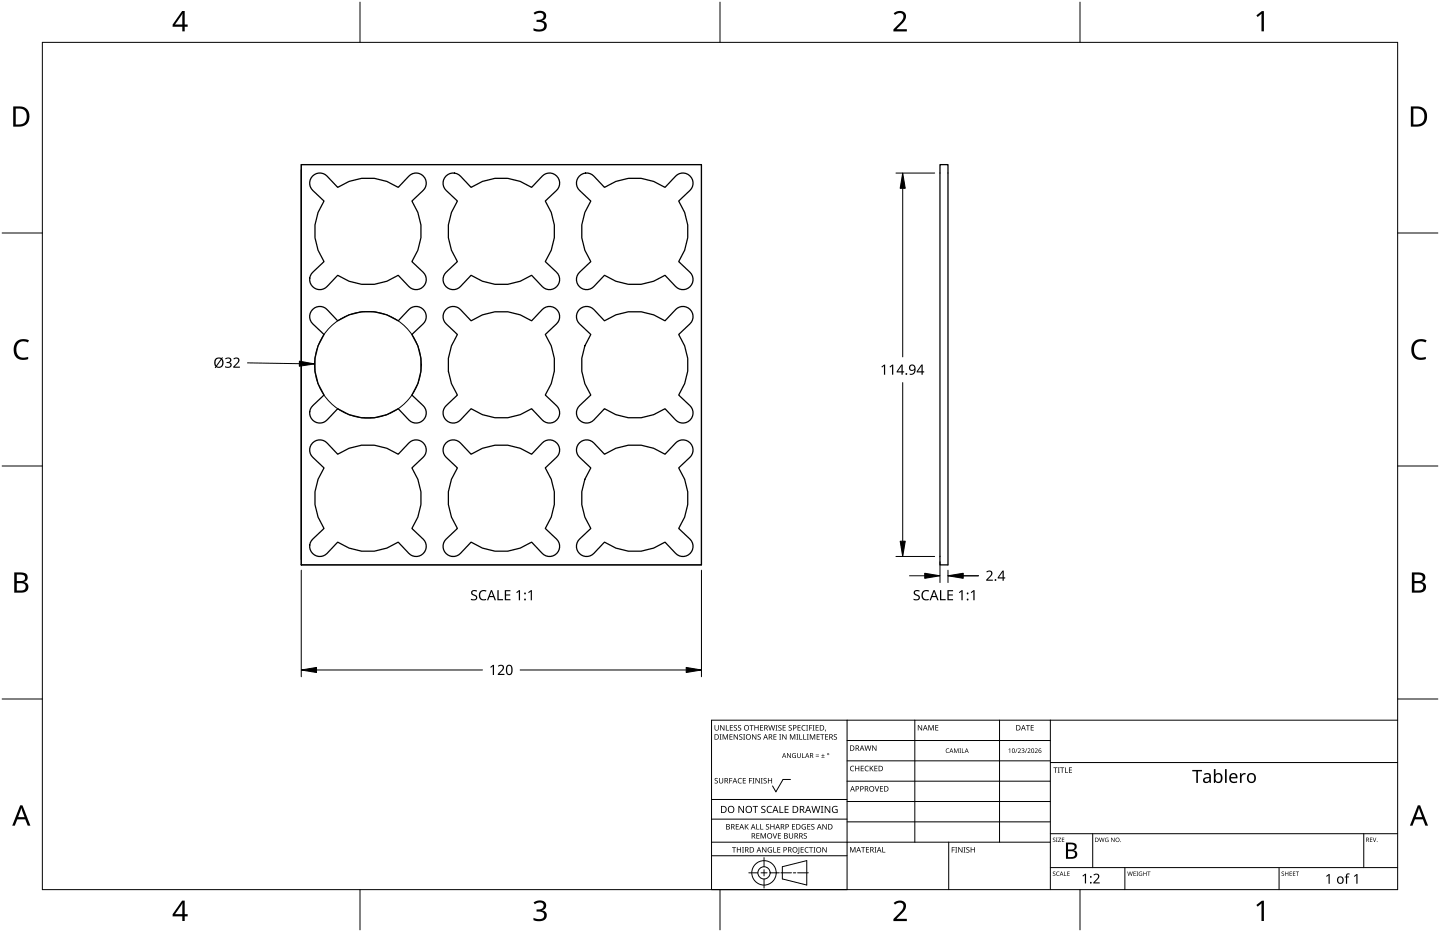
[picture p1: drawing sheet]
<svg xmlns="http://www.w3.org/2000/svg" width="432mm" height="279mm" viewBox="0 0 432 279" stroke-linecap="round" stroke-linejoin="round" font-family="sans-serif">
<path d="M90.3 49.3h120v120h-120zM93.8 52.7a3 3 0 0 1 4.3 .1l3.2 3.4a16 16 0 0 1 18.1 0l3.2-3.4a3 3 0 0 1 4.3 0 3 3 0 0 1 0 4.3l-3.4 3.2a16 16 0 0 1 0 18.1l3.4 3.2a3 3 0 0 1 0 4.3 3 3 0 0 1-4.3 0l-3.2-3.4a16 16 0 0 1-18.1 0l-3.2 3.4a3 3 0 0 1-4.3 0 3 3 0 0 1 0-4.3l3.4-3.2a16 16 0 0 1 0-18.1l-3.4-3.2a3 3 0 0 1 0-4.4zM133.8 52.7a3 3 0 0 1 4.3 .1l3.2 3.4a16 16 0 0 1 18.1 0l3.2-3.4a3 3 0 0 1 4.3 0 3 3 0 0 1 0 4.3l-3.4 3.2a16 16 0 0 1 0 18.1l3.4 3.2a3 3 0 0 1 0 4.3 3 3 0 0 1-4.3 0l-3.2-3.4a16 16 0 0 1-18.1 0l-3.2 3.4a3 3 0 0 1-4.3 0 3 3 0 0 1 0-4.3l3.4-3.2a16 16 0 0 1 0-18.1l-3.4-3.2a3 3 0 0 1 0-4.4zM173.7 52.8a3 3 0 0 1 4.4 0l3.2 3.4a16 16 0 0 1 18.1 0l3.2-3.4a3 3 0 0 1 4.3 0 3 3 0 0 1 0 4.3l-3.4 3.2a16 16 0 0 1 0 18.1l3.4 3.2a3 3 0 0 1 0 4.3 3 3 0 0 1-4.3 0l-3.2-3.4a16 16 0 0 1-18.1 0l-3.2 3.4a3 3 0 0 1-4.3 0 3 3 0 0 1 0-4.3l3.4-3.2a16 16 0 0 1 0-18.1l-3.4-3.2a3 3 0 0 1-.1-4.3zM281.9 49.3h2.4v120h-2.4zM93.8 92.7a3 3 0 0 1 4.3 .1l3.2 3.4a16 16 0 0 1 18.1 0l3.2-3.4a3 3 0 0 1 4.3 0 3 3 0 0 1 0 4.3l-3.4 3.2a16 16 0 0 1 0 18.1l3.4 3.2a3 3 0 0 1 0 4.3 3 3 0 0 1-4.3 0l-3.2-3.4a16 16 0 0 1-18.1 0l-3.2 3.4a3 3 0 0 1-4.3 0 3 3 0 0 1 0-4.3l3.4-3.2a16 16 0 0 1 0-18.1l-3.4-3.2a3 3 0 0 1 0-4.4zM133.7 92.8a3 3 0 0 1 4.4 0l3.2 3.4a16 16 0 0 1 18.1 0l3.2-3.4a3 3 0 0 1 4.3 0 3 3 0 0 1 0 4.3l-3.4 3.2a16 16 0 0 1 0 18.1l3.4 3.2a3 3 0 0 1 0 4.3 3 3 0 0 1-4.3 0l-3.2-3.4a16 16 0 0 1-18.1 0l-3.2 3.4a3 3 0 0 1-4.3 0 3 3 0 0 1 0-4.3l3.4-3.2a16 16 0 0 1 0-18.1l-3.4-3.2a3 3 0 0 1-.1-4.3zM173.7 92.8a3 3 0 0 1 4.4 0l3.2 3.4a16 16 0 0 1 18.1 0l3.2-3.4a3 3 0 0 1 4.3 0 3 3 0 0 1 0 4.3l-3.4 3.2a16 16 0 0 1 0 18.1l3.4 3.2a3 3 0 0 1 0 4.3 3 3 0 0 1-4.3 0l-3.2-3.4a16 16 0 0 1-18.1 0l-3.2 3.4a3 3 0 0 1-4.3 0 3 3 0 0 1 0-4.3l3.4-3.2a16 16 0 0 1 0-18.1l-3.4-3.2a3 3 0 0 1-.1-4.3zM93.8 132.7a3 3 0 0 1 4.3 .1l3.2 3.4a16 16 0 0 1 18.1 0l3.2-3.4a3 3 0 0 1 4.3 0 3 3 0 0 1 0 4.3l-3.4 3.2a16 16 0 0 1 0 18.1l3.4 3.2a3 3 0 0 1 0 4.3 3 3 0 0 1-4.3 0l-3.2-3.4a16 16 0 0 1-18.1 0l-3.2 3.4a3 3 0 0 1-4.3 0 3 3 0 0 1 0-4.3l3.4-3.2a16 16 0 0 1 0-18.1l-3.4-3.2a3 3 0 0 1 0-4.4zM133.7 132.8a3 3 0 0 1 4.4 0l3.2 3.4a16 16 0 0 1 18.1 0l3.2-3.4a3 3 0 0 1 4.3 0 3 3 0 0 1 0 4.3l-3.4 3.2a16 16 0 0 1 0 18.1l3.4 3.2a3 3 0 0 1 0 4.3 3 3 0 0 1-4.3 0l-3.2-3.4a16 16 0 0 1-18.1 0l-3.2 3.4a3 3 0 0 1-4.3 0 3 3 0 0 1 0-4.3l3.4-3.2a16 16 0 0 1 0-18.1l-3.4-3.2a3 3 0 0 1-.1-4.3zM173.7 132.8a3 3 0 0 1 4.4 0l3.2 3.4a16 16 0 0 1 18.1 0l3.2-3.4a3 3 0 0 1 4.3 0 3 3 0 0 1 0 4.3l-3.4 3.2a16 16 0 0 1 0 18.1l3.4 3.2a3 3 0 0 1 0 4.3 3 3 0 0 1-4.3 0l-3.2-3.4a16 16 0 0 1-18.1 0l-3.2 3.4a3 3 0 0 1-4.3 0 3 3 0 0 1 0-4.3l3.4-3.2a16 16 0 0 1 0-18.1l-3.4-3.2a3 3 0 0 1-.1-4.3z" fill="none" stroke="#000" stroke-width=".38"/>
<path d="M12.7 12.7h406.4v254h-406.4z" fill="none" stroke="#000" stroke-width=".3"/>
<path d="M107.9 .6v12.1M215.9 .6v12.1M323.8 .6v12.1M.6 69.9h12.1M419.1 69.9h12.1M.6 139.7h12.1M419.1 139.7h12.1M.6 209.6h12.1M419.1 209.6h12.1M107.9 266.7v12.1M215.9 266.7v12.1M323.8 266.7v12.1" fill="none" stroke="#000" stroke-width=".3"/>
<g fill="#000">
<path d="M160 3.9a2.36 2.36 0 0 1 3.7 .5 1.49 1.49 0 0 1-1.2 1.8 1.62 1.62 0 0 1 1.5 1.8 1.62 1.62 0 0 1-1.8 1.4l-2.2-.3v-.7a2.16 2.16 0 0 0 3.2-.5 1.23 1.23 0 0 0-1.7-1.3h-.6v-.7a1.55 1.55 0 0 0 2.1-1.1 1.51 1.51 0 0 0-2.6-.4zM268 4a2.07 2.07 0 0 1 2.1-.8 2.07 2.07 0 0 1 1.6 1.7 4 4 0 0 1-1.6 2.6l-1.2 1.2h3v.7h-4v-.6l1.6-1.6a2.6 2.6 0 0 0 1.2-2.9 1.64 1.64 0 0 0-2.3 .2zM376.7 4.6l1.7-1.3h.6v6.1h-.7v-5.3l-1.2 1zM4.9 102.5a3.4 3.4 0 0 1 3.8-.5l-.3 .7a2.3 2.3 0 0 0-2.7 .1 2.3 2.3 0 0 0-.8 2.5 2.15 2.15 0 0 0 3.2 1.8l.4-.1v.7a3 3 0 0 1-3.5-.4 3 3 0 0 1-.8-3.4zM424 102.5a3.4 3.4 0 0 1 3.8-.5l-.3 .7-1.6-.4a2.55 2.55 0 0 0-1.9 2.4 2.55 2.55 0 0 0 1.6 2.5l2-.2v.7a3 3 0 0 1-3.5-.4 3 3 0 0 1-.8-3.4zM160 270.6a2.36 2.36 0 0 1 3.7 .5 1.49 1.49 0 0 1-1.2 1.8 1.62 1.62 0 0 1 1.5 1.8 1.62 1.62 0 0 1-1.8 1.4l-2.2-.3v-.7a2.16 2.16 0 0 0 3.2-.5 1.23 1.23 0 0 0-1.7-1.3h-.6v-.7a1.55 1.55 0 0 0 2.1-1.1 1.51 1.51 0 0 0-2.6-.4zM268 270.7a2.07 2.07 0 0 1 2.1-.8 2.07 2.07 0 0 1 1.6 1.7 4 4 0 0 1-1.6 2.6l-1.2 1.2h3v.7h-4v-.6l1.6-1.6a2.6 2.6 0 0 0 1.2-2.9 1.64 1.64 0 0 0-2.3 .2zM376.7 271.3l1.7-1.3h.6v6.1h-.7v-5.3l-1.2 1z"/>
<path d="M54.6 3.3h.8v4.1h.9v.6h-.9v1.4h-.7v-1.4h-2.9v-.6zM54.7 4.1l-2.2 3.3h2.2z"/>
<path d="M4 31.9h1.8a3 3 0 0 1 3 3.1 3 3 0 0 1-3.1 3h-1.7zM4.7 32.6v4.7h.9a2.43 2.43 0 0 0 2.4-1.9 2.43 2.43 0 0 0-1.5-2.8z"/>
<path d="M423.1 31.9h1.8a3 3 0 0 1 3 3.1 3 3 0 0 1-3.1 3h-1.7zM423.8 32.6v4.7h.9a2.43 2.43 0 0 0 2.4-1.9 2.43 2.43 0 0 0-1.5-2.8z"/>
<path d="M4.3 171.6h1.7a1.71 1.71 0 0 1 2.3 1.8 1.39 1.39 0 0 1-1.1 1.1 1.64 1.64 0 0 1 1.3 2 1.64 1.64 0 0 1-2.1 1.2h-2.1zM5 174.8v2.2h1.3a1.15 1.15 0 0 0 1.4-1.1 1.15 1.15 0 0 0-1.5-1.1zM5 172.3v1.9h1.2a1.04 1.04 0 0 0 1.3-1.1 1.04 1.04 0 0 0-1.5-.8z"/>
<path d="M423.4 171.6h1.7a1.71 1.71 0 0 1 2.3 1.8 1.39 1.39 0 0 1-1.1 1.1 1.64 1.64 0 0 1 1.3 2 1.64 1.64 0 0 1-2.1 1.2h-2.1zM424.1 174.8v2.2h1.3a1.15 1.15 0 0 0 1.4-1.1 1.15 1.15 0 0 0-1.5-1.1zM424.1 172.3v1.9h1.2a1.04 1.04 0 0 0 1.3-1.1 1.04 1.04 0 0 0-1.5-.8z"/>
<path d="M6 241.4h.7l2.4 6.1h-.8l-.7-1.9h-2.4l-.7 1.9h-.8zM6.4 242.2l-1 2.8h2z"/>
<path d="M425.1 241.4h.7l2.4 6.1h-.8l-.7-1.9h-2.4l-.7 1.9h-.8zM425.5 242.2l-1 2.8h2z"/>
<path d="M54.6 270h.8v4.1h.9v.6h-.9v1.4h-.7v-1.4h-2.9v-.6zM54.7 270.8l-2.2 3.3h2.2z"/>
</g>
<g fill="none" stroke="#000" stroke-width=".3">
<path d="M254 215.9v50.8h-40.6v-50.8h205.7M274.3 215.9v36.6M299.7 215.9v36.6M315 215.9v50.8M213.4 239.7h40.6M237 233.7h-2.2l-2.1 3.7-1.1-1.8M254 222h61M254 228.1h61M254 234.2h61M315 228.6h104.1M213.4 256.5h40.6M213.4 252.5h101.6"/>
<path d="M213.4 245.6h40.6M229.1 257.1v2.7M234.6 259.8l7.3-1.8v7.3l-7.3-1.8zM254 240.3h61M254 246.4h61M284.5 252.5v14.2M315 249.9h104.1M327.7 249.9v10.2M408.9 249.9v10.2M224.5 261.7h2.8M228.2 261.7h1.8M229.1 260.7v1.9"/>
<path d="M229.1 263.5v2.7M230.9 261.7h2.8M234.1 261.7h3.2M237.9 261.7h.7M239.2 261.7h3.2M315 260.1h104.1M337.3 260.1v6.6M383.5 260.1v6.6"/>
<circle cx="229.1" cy="261.7" r="3.7"/>
<circle cx="229.1" cy="261.7" r="1.83"/>
</g>
<g fill="#000">
<path d="M214.3 217.4h.2v1a.42 .42 0 0 0 .4 .5 .42 .42 0 0 0 .4-.5v-1h.2v1a.62 .62 0 0 1-.6 .6 .62 .62 0 0 1-.6-.6zM215.9 217.4h.3l.8 1.3v-1.3h.2v1.6h-.2l-.9-1.3v1.3h-.2zM217.7 217.4h.2v1.4h.7v.2h-.9zM218.9 217.4h.9v.2h-.7v.5h.6v.1h-.6v.6h.7v.2h-.9zM220.1 217.5l.6-.1 .3 .1-.1 .1a.38 .38 0 0 0-.5-.1 .38 .38 0 0 0-.1 .5 .38 .38 0 0 0 .4 .2 .51 .51 0 0 1 .1 .8 .51 .51 0 0 1-.8-.2h.1a.41 .41 0 0 0 .6 .1 .41 .41 0 0 0 .1-.6 .41 .41 0 0 0-.5-.1zM221.4 217.5l.5-.1 .3 .1v.1a.38 .38 0 0 0-.5-.1 .38 .38 0 0 0-.2 .5 .38 .38 0 0 0 .5 .2 .51 .51 0 0 1 .1 .8 .51 .51 0 0 1-.8-.2h.1a.41 .41 0 0 0 .5 .1 .41 .41 0 0 0 .1-.6 .41 .41 0 0 0-.5-.1zM224.8 217.4h1.2v.2h-.5v1.4h-.2v-1.4h-.5zM226.2 217.4h.2v.7h.9v-.7h.2v1.6h-.2v-.7h-.9v.7h-.2zM227.9 217.4h.9v.2h-.7v.5h.7v.1h-.7v.6h.7v.2h-.9zM230.4 217.4h.2l.3 1.4 .4-1.4h.2l.4 1.4 .3-1.4h.2l-.4 1.6h-.2l-.4-1.4-.4 1.4h-.2zM232.6 217.4h.5l-.2 .2v1.2l.2 .2h-.5l.1-.2v-1.2zM233.4 217.5l.6-.1 .3 .1v.1a.38 .38 0 0 0-.5-.1 .38 .38 0 0 0-.2 .5 .38 .38 0 0 0 .5 .2 .51 .51 0 0 1 .1 .8 .51 .51 0 0 1-.9-.2h.2a.41 .41 0 0 0 .5 .1 .41 .41 0 0 0 .1-.6 .41 .41 0 0 0-.5-.1z"/>
<path d="M234.7 217.4h.9v.2h-.7v.5h.7v.1h-.7v.6h.7v.2h-.9zM236.5 217.5l.6-.1 .3 .1v.1a.38 .38 0 0 0-.5-.1 .38 .38 0 0 0-.2 .5 .38 .38 0 0 0 .5 .2 .51 .51 0 0 1 .1 .8 .51 .51 0 0 1-.9-.2h.2a.41 .41 0 0 0 .5 .1 .41 .41 0 0 0 .1-.6 .41 .41 0 0 0-.5-.1zM239.2 217.4h.9v.2h-.7v.5h.6v.1h-.6v.6h.7v.2h-.9zM240.5 217.6l.6-.2 .5 .1-.1 .1a.65 .65 0 0 0-1 .6 .65 .65 0 0 0 1 .6 .77 .77 0 0 1-1.1-.1 .77 .77 0 0 1 .1-1.1zM241.7 217.4h.6l-.2 .2v1.2l.2 .2h-.6l.2-.2v-1.2zM242.6 217.4h.9v.2h-.7v.5h.7v.2h-.7v.7h-.2zM243.7 217.4h.6l-.2 .2v1.2l.2 .2h-.6l.2-.2v-1.2zM244.6 217.4h.9v.2h-.7v.5h.6v.1h-.6v.6h.7v.2h-.9zM247.5 218.7l.2 .1-.3 .5zM275.2 217.4h.3l.8 1.3v-1.3h.2v1.6h-.2l-.9-1.4v1.4h-.2zM278.4 217.4h.3l.5 1.3 .5-1.3h.3v1.6h-.2v-1.4l-.7 1.4-.5-1.4v1.4h-.2zM280.5 217.4h.9v.1h-.7v.6h.6v.1h-.6v.6h.7v.2h-.9z"/>
<path d="M307.6 217.4h1.2v.1h-.5v1.5h-.2v-1.5h-.5zM309.1 217.4h.9v.1h-.7v.6h.6v.1h-.6v.6h.7v.2h-.9zM214.4 233.4l.5-.2 .3 .1v.2a.38 .38 0 0 0-.5-.2 .38 .38 0 0 0-.2 .5 .38 .38 0 0 0 .5 .2l.3 .3-.2 .5-.6 .1-.2-.1 .1-.2a.41 .41 0 0 0 .5 .1 .41 .41 0 0 0 .1-.5 .41 .41 0 0 0-.5-.2zM215.8 220.1h.6l-.2 .2v1.3l.2 .1h-.6l.2-.1v-1.3zM215.6 233.2h.2v1.1a.42 .42 0 0 0 .4 .4 .42 .42 0 0 0 .4-.4v-1.1h.2v1.1a.62 .62 0 0 1-.6 .6 .62 .62 0 0 1-.6-.6zM216.7 220.1h.3l.5 1.3 .5-1.3h.3v1.6h-.2v-1.4l-.7 1.4-.5-1.4v1.4h-.2zM218.7 233.2h.9v.2h-.7v.6h.6v.2h-.6v.7h-.2zM218.7 220.1h1v.2h-.7v.5h.6v.2h-.6v.6h.7v.1h-1zM220 220.1h.2l.9 1.4v-1.4h.2v1.6h-.2l-.9-1.3v1.3h-.2zM221.4 233.4l.6-.2 .5 .1-.1 .2a.66 .66 0 0 0-1 .6 .66 .66 0 0 0 1 .5 .77 .77 0 0 1-1.1-.1 .77 .77 0 0 1 .1-1.1zM221.7 220.3l.6-.2 .3 .1-.1 .2a.38 .38 0 0 0-.5-.2 .38 .38 0 0 0-.1 .5 .38 .38 0 0 0 .5 .2l.2 .3-.1 .4-.7 .1h-.2l.1-.2a.41 .41 0 0 0 .6 .1 .41 .41 0 0 0 .1-.5 .41 .41 0 0 0-.5-.2zM222.8 220.1h.6l-.2 .2v1.3l.2 .1h-.6l.2-.1v-1.3z"/>
<path d="M222.7 233.2h.9v.2h-.7v.5h.7v.2h-.7v.6h.7v.2h-.9zM224.6 233.2h.9v.2h-.7v.6h.7v.2h-.7v.7h-.2zM225.6 233.2h.6l-.2 .2v1.3l.2 .2h-.6l.2-.2v-1.3zM225.5 220.1h.3l.8 1.4v-1.4h.2v1.6h-.2l-.9-1.3v1.3h-.2zM226.5 233.2h.3l.8 1.4v-1.4h.2v1.7h-.2l-.9-1.4v1.4h-.2zM227.2 220.3l.6-.2 .3 .1v.2a.38 .38 0 0 0-.5-.2 .38 .38 0 0 0-.2 .5 .38 .38 0 0 0 .5 .2l.2 .3-.1 .4-.7 .1h-.2l.1-.2a.41 .41 0 0 0 .6 .1 .41 .41 0 0 0 .1-.5 .41 .41 0 0 0-.5-.2zM228.1 233.2h.6l-.2 .2v1.3l.2 .2h-.6l.2-.2v-1.3zM229 233.4l.6-.2 .3 .1-.1 .2a.38 .38 0 0 0-.5-.2 .38 .38 0 0 0-.1 .5 .38 .38 0 0 0 .5 .2l.2 .3-.1 .5-.7 .1-.2-.1 .1-.2a.41 .41 0 0 0 .6 .1 .41 .41 0 0 0 .1-.5 .41 .41 0 0 0-.5-.2zM230.3 233.2h.2v.7h.8v-.7h.2v1.7h-.2v-.8h-.8v.8h-.2zM231.9 220.1h.9v.2h-.7v.5h.7v.2h-.7v.6h.7v.1h-.9zM233.7 220.1h.5l-.2 .2v1.3l.2 .1h-.5l.1-.1v-1.3zM234.6 220.1h.2l.9 1.4-.1-1.4h.2v1.6h-.2l-.9-1.3v1.3h-.1z"/>
<path d="M236 225.8h.2l.8 1.2v-1.2h.2v1.4h-.3l-.7-1.2v1.2h-.2zM236.9 220.1h.3l.5 1.3 .5-1.3h.3v1.6h-.2v-1.4l-.7 1.4-.6-1.4 .1 1.4h-.2zM237.7 226l.5-.2h.5l-.2 .2a.6 .6 0 0 0-.8 .5 .6 .6 0 0 0 .8 .6v-.5l-.3-.1h.5v.7a.8 .8 0 0 1-1.1-.2 .8 .8 0 0 1 .1-1zM238.8 220.1h.6l-.2 .2v1.3l.2 .1h-.6l.2-.1v-1.3zM239.7 220.1h.2v1.5h.7v.1h-.9zM239 225.8h.2v.9a.38 .38 0 0 0 .4 .4 .38 .38 0 0 0 .4-.4v-.9h.1v.9a.56 .56 0 0 1-.5 .5 .56 .56 0 0 1-.6-.5zM240.5 225.8h.2v1.3h.6v.1h-.8zM240.9 220.1h.2v1.5h.7v.1h-.9zM241.9 220.1h.6l-.2 .2v1.3l.2 .1h-.6l.2-.1v-1.3zM242.8 220.1h.3l.5 1.3 .6-1.3h.3v1.6h-.3l.1-1.4-.8 1.4-.5-1.4v1.4h-.2zM244.6 226.6l1 .2zM244.6 226.2l1 .2z"/>
<path d="M244.9 220.1h.9v.2h-.7v.5h.7v.2h-.7v.6h.7v.1h-.9zM246.3 227.1l1 .1zM246 220.1h1.2v.2h-.5v1.4h-.2v-1.4h-.5zM246.7 226l.2 .4h.4l-.4 .2v.4l-.2-.4h-.4l.4-.2zM247.4 220.1h.9v.2h-.7v.5h.7v.2h-.7v.6h.7v.1h-.9zM250.1 220.3l.5-.2 .4 .1-.1 .2a.38 .38 0 0 0-.5-.2 .38 .38 0 0 0-.2 .5 .38 .38 0 0 0 .5 .2l.3 .3-.1 .4-.7 .1h-.2l.1-.2a.41 .41 0 0 0 .5 .1 .41 .41 0 0 0 .2-.5 .41 .41 0 0 0-.6-.2zM255.1 229.8l.6-.2 .4 .1-.1 .1a.66 .66 0 0 0-.9 .6 .66 .66 0 0 0 1 .6 .77 .77 0 0 1-1.1-.1 .77 .77 0 0 1 .1-1.1zM256.4 229.6h.2v.7h.9v-.7h.2v1.6h-.2v-.8h-.9v.8h-.2zM258.1 229.6h.9v.2h-.7v.5h.7v.1h-.7v.6h.7v.2h-.9zM259.5 229.8l.6-.2 .4 .1-.1 .1a.66 .66 0 0 0-.9 .6 .66 .66 0 0 0 .9 .6 .77 .77 0 0 1-1.1-.1 .77 .77 0 0 1 .2-1.1zM259.2 223.5h.2l.4 1.3 .3-1.3h.3l.3 1.3 .4-1.3h.2l-.5 1.6h-.2l-.4-1.4-.3 1.4h-.2zM260.8 229.6h.2v.8l.7-.8h.3l-.7 .7 .7 .9h-.3l-.5-.8-.2 .8h-.2z"/>
<path d="M262.3 235.7h.2l.5 1.4 .4-1.4h.2l-.5 1.6h-.2zM261.5 223.5h.3l.8 1.3v-1.3h.2v1.6h-.2l-.9-1.4v1.4h-.2zM262.2 229.6h.9v.2h-.7v.5h.7v.1h-.7v.6h.7v.2h-.9zM263.9 235.7h.9v.2h-.7v.5h.6v.1h-.6v.6h.7v.2h-.9zM283.8 224.5l.4-.2 .4 .1-.1 .2a.55 .55 0 0 0-.8 .5 .55 .55 0 0 0 .9 .4 .64 .64 0 0 1-1 0 .64 .64 0 0 1 .2-1zM286.1 224.4h.2l.4 1.1 .5-1.1h.2v1.3h-.1v-1.2l-.6 1.2-.5-1.2v1.2h-.1zM287.7 224.4h.5l-.2 .1 .2 1.2h-.5l.2-.1zM288.4 224.4h.2v1.2l.6 .1h-.8zM302.4 224.7l.5-.3v1.3h-.1v-1.2zM304.9 224.4h.2l-.7 1.3zM305.2 224.5a.49 .49 0 0 1 .8 .1 .49 .49 0 0 1-.3 .7l-.3 .3 .7 .1h-.9l.4-.5a.37 .37 0 0 0 .4-.5 .37 .37 0 0 0-.7-.1zM306.3 224.5a.42 .42 0 0 1 .7-.2 .42 .42 0 0 1-.1 .7 .44 .44 0 0 1 .1 .8 .44 .44 0 0 1-.7-.3 .35 .35 0 0 0 .5 .2 .35 .35 0 0 0 .1-.6l-.4-.1a.3 .3 0 0 0 .4-.2 .3 .3 0 0 0-.1-.4 .3 .3 0 0 0-.4 .2z"/>
<path d="M307.8 224.4h.2l-.7 1.3zM308.1 224.5a.49 .49 0 0 1 .8 .1 .49 .49 0 0 1-.3 .7l-.3 .3 .7 .1h-.9l.4-.5a.37 .37 0 0 0 .3-.5 .37 .37 0 0 0-.6-.1zM310.3 224.5a.49 .49 0 0 1 .8 .1 .49 .49 0 0 1-.3 .7l-.3 .3 .7 .1h-.9l.3-.5a.37 .37 0 0 0 .4-.5 .37 .37 0 0 0-.6-.1zM315.9 230.1h1.2v.1h-.5v1.5h-.2v-1.5h-.5zM317.2 230.1h.6l-.2 .1v1.3l.2 .2h-.6l.2-.2v-1.3zM317.9 230.1h1.2v.1h-.5v1.5h-.2v-1.5h-.5zM319.4 230.1h.2v1.4h.7v.2h-.9zM320.5 230.1h.9v.1h-.7v.6h.7v.1h-.7v.6h.7v.2h-.9zM357.5 230.8h2.9v.5h-1.2v3.4h-.5v-3.4h-1.2zM367.3 230.6h.5v4.1h-.5zM371.8 231.8h.4l.1 .5 .5-.5h.7v.4h-.7l-.4 .5-.1 2h-.5zM219.5 254h1.2v.1h-.5v1.5h-.2v-1.5h-.5z"/>
<path d="M220.6 247.1h.9v.1h-.7v.5h.7v.2h-.7v.6h.7v.2h-.9zM221 254h.2v.6h.8v-.6h.2v1.6h-.2v-.8h-.8v.8h-.2zM221.4 241.6h.3l1.2 1.8-.1-1.8h.3v2.1h-.3l-1.1-1.7v1.7h-.3zM222.5 254h.6l-.2 .1v1.3l.2 .2h-.6l.2-.2v-1.3zM223.3 247.1h.2v.8l.8-.8h.2l-.6 .7 .6 .9h-.2l-.6-.8-.2 .8h-.2zM225.7 241.6h1.6v.2h-.7v1.9h-.2v-1.9h-.7zM226.8 247.1h.2v1.4h.7v.2h-.9zM226.8 249.8h.9v.2h-.7v.5h.7v.1h-.7v.6h.7v.2h-.9zM228 247.1h.2v1.4h.7v.2h-.9zM228.1 249.8h.3l.5 1.3 .5-1.3h.3v1.6h-.2v-1.4l-.7 1.4-.5-1.4v1.4h-.2zM228.4 241.8l.4-.2 .7 .1-.2 .2a.44 .44 0 0 0-.8 .1 .44 .44 0 0 0 .6 .6h.1a.66 .66 0 0 1 .3 1 .66 .66 0 0 1-1 .1l-.3-.1v-.2l.3 .1a.47 .47 0 0 0 .8-.3 .47 .47 0 0 0-.6-.5l-.4-.4zM228.5 254h.3l.8 1.3v-1.3h.2v1.6h-.2l-.9-1.4v1.4h-.2z"/>
<path d="M229.7 247.2l.6-.2 .3 .1v.2a.38 .38 0 0 0-.5-.1 .38 .38 0 0 0-.2 .4 .38 .38 0 0 0 .5 .2l.3 .3-.2 .5-.7 .1-.2-.1 .2-.1a.41 .41 0 0 0 .5 0 .41 .41 0 0 0 .1-.5 .41 .41 0 0 0-.5-.2zM230.2 241.9l.5-.3 .8 .1-.1 .2-.5-.1a.86 .86 0 0 0-.7 1.1 .86 .86 0 0 0 1.2 .5v.3a1.1 1.1 0 0 1-1.4-.4 1.1 1.1 0 0 1 .2-1.4zM230.4 254.2l.7-.3 .4 .1-.1 .2a.67 .67 0 0 0-1 .5 .67 .67 0 0 0 .9 .7v-.5h-.4v-.2h.6v.8a.88 .88 0 0 1-1.2-.2 .88 .88 0 0 1 .1-1.1zM231.7 249.8h.2l.5 1.4 .4-1.4h.2l-.5 1.6h-.2zM231.9 254h.2v1.4h.7v.2h-.9zM231 247.1h.2v.6h.8v-.6h.2v1.6h-.2v-.8h-.8v.8h-.2zM233.7 241.6h.3v1.9h.9v.2h-1.2zM233.1 254h.9v.1h-.7v.5h.6v.2h-.6v.6h.7v.2h-.9zM233.3 249.8h.9v.2h-.7v.5h.6v.1h-.6v.6h.7v.2h-.9zM235.3 241.6h1.2v.2h-1v.7h.9v.2h-.9v.8h1v.2h-1.2zM236.6 249.8h.2v1a.42 .42 0 0 0 .4 .4 .42 .42 0 0 0 .4-.4v-1h.2v1a.62 .62 0 0 1-.6 .6 .62 .62 0 0 1-.6-.6zM237.5 247.1h.9v.1h-.7v.5h.7v.2h-.7v.6h.7v.2h-.9z"/>
<path d="M239.5 254h.2v1.7l-.5 .3-.1-.2 .4-.2zM240.1 254h.9v.1h-.7v.5h.7v.2h-.7v.6h.7v.2h-.9zM240.6 247.3l.7-.3 .4 .1-.1 .2a.67 .67 0 0 0-1 .5 .67 .67 0 0 0 .9 .7v-.5h-.4v-.2h.6v.8a.88 .88 0 0 1-1.2-.2 .88 .88 0 0 1 .1-1.1zM241.1 249.9l.5-.1h.3v.2a.38 .38 0 0 0-.5-.1 .38 .38 0 0 0-.2 .5 .38 .38 0 0 0 .5 .2 .53 .53 0 0 1 .2 .8 .53 .53 0 0 1-.9 0l.1-.2a.41 .41 0 0 0 .5 .1 .41 .41 0 0 0 .1-.6 .41 .41 0 0 0-.5-.1zM241.5 254.2l.6-.3 .4 .1-.1 .2a.65 .65 0 0 0-.9 .6 .65 .65 0 0 0 .9 .6 .77 .77 0 0 1-1.1-.1 .77 .77 0 0 1 .2-1.1zM242.1 247.1h.9v.1h-.7v.5h.6v.2h-.6v.6h.7v.2h-.9zM242.6 254h1.2v.1h-.5v1.5h-.2v-1.5h-.5zM243.3 247.2l.6-.2 .3 .1-.1 .2a.38 .38 0 0 0-.5-.1 .38 .38 0 0 0-.1 .4 .38 .38 0 0 0 .5 .2l.2 .3-.1 .5-.7 .1-.2-.1 .1-.1a.41 .41 0 0 0 .6 0 .41 .41 0 0 0 .1-.5 .41 .41 0 0 0-.5-.2zM243.9 254h.6l-.2 .1v1.3l.2 .2h-.6l.2-.2v-1.3zM243.3 241.6h.3l.4 1.8 .5-1.8h.3l.5 1.8 .4-1.8h.3l-.6 2.1h-.3l-.5-1.8-.5 1.8h-.2zM246.1 241.6h.8l-.3 .2v1.7l.3 .2h-.8l.3-.2v-1.7zM246.6 254h.2l.9 1.3v-1.3h.2v1.6h-.3l-.8-1.4v1.4h-.2z"/>
<path d="M246.6 247.1h.2l.9 1.3v-1.3h.2v1.6h-.2l-.9-1.4v1.4h-.2zM247.3 241.6h.3l1.1 1.8v-1.8h.3v2.1h-.3l-1.2-1.7v1.7h-.2zM249.7 241.9l1-.3 .5 .1-.1 .2a.87 .87 0 0 0-1.4 .7 .87 .87 0 0 0 1.2 .9v-.7h-.4v-.2h.7v1a1.15 1.15 0 0 1-1.5-.2 1.15 1.15 0 0 1 0-1.5zM254.9 253.9h.3l.5 1.4 .5-1.4h.3v1.7h-.2v-1.5l-.7 1.5-.5-1.5v1.5h-.2zM258.2 253.9h1.2v.2h-.5v1.5h-.2v-1.5h-.5zM259.7 253.9h.9v.2h-.7v.5h.6v.2h-.6v.6h.7v.2h-.9zM262.2 253.9h.6l-.2 .2v1.3l.2 .2h-.6l.2-.2v-1.3zM264.6 253.9h.2v1.5h.7v.2h-.9zM285.4 254h.9v.1h-.7v.6h.6v.2h-.6v.7h-.2zM286.4 254h.6l-.2 .1v1.3l.2 .2h-.6l.2-.2v-1.3zM287.3 254h.3l.8 1.3v-1.3h.2v1.6h-.2l-.9-1.4v1.4h-.2zM288.9 254h.6l-.2 .1v1.3l.2 .2h-.6l.2-.2v-1.3z"/>
<path d="M289.8 254.1l.6-.2 .3 .1-.1 .2a.38 .38 0 0 0-.5-.1 .38 .38 0 0 0-.1 .5 .38 .38 0 0 0 .5 .1l.2 .3-.1 .5-.7 .1-.2-.1 .1-.1a.41 .41 0 0 0 .6 0 .41 .41 0 0 0 .1-.5 .41 .41 0 0 0-.5-.2zM291.1 254h.2v.6h.8v-.6h.2v1.6h-.2v-.8h-.8v.8h-.2zM315.8 251.2l.4-.1 .2 .2a.32 .32 0 0 0-.4-.1 .32 .32 0 0 0-.1 .5 .32 .32 0 0 0 .4 .1 .41 .41 0 0 1 0 .6 .41 .41 0 0 1-.6-.2 .31 .31 0 0 0 .5 .2 .31 .31 0 0 0 0-.5l-.5-.3zM316.7 251.1h.4l-.1 .2 .1 1.1h-.4l.1-.1zM317.3 251.1h.9l-.7 1.2 .7 .1h-.9l.7-1.1zM318.4 251.1h.7l-.5 .2v.4h.5l-.5 .1v.5l.5 .1h-.7zM329.6 251.1h.1l.3 1.1 .3-1.1h.2l.3 1.1 .2-1.1h.2l-.3 1.3h-.2l-.3-1.1-.3 1.1h-.2zM331.5 251.3l.9-.1-.2 .1a.53 .53 0 0 0-.7 .5 .53 .53 0 0 0 .7 .5v-.4l-.2-.2h.4v.7a.71 .71 0 0 1-.9-.2 .71 .71 0 0 1 0-.9zM333.2 251.1l.9 1.1v-1.1h.1v1.3l-.9-1.1-.1 1.1zM410.8 251.1h.7l-.5 .2v.4h.5l-.5 .1v.5l.5 .1h-.7zM411.6 251.1h.2l.4 1.1 .3-1.1h.2l-.4 1.3zM315.8 261.4l.4-.1 .2 .2a.32 .32 0 0 0-.4-.1 .32 .32 0 0 0-.1 .4 .32 .32 0 0 0 .4 .1 .41 .41 0 0 1 0 .7 .41 .41 0 0 1-.6-.2 .31 .31 0 0 0 .5 .1 .31 .31 0 0 0 0-.5l-.5-.2z"/>
<path d="M316.9 261.4l.4-.1h.4l-.1 .2a.52 .52 0 0 0-.8 .5 .52 .52 0 0 0 .8 .4 .61 .61 0 0 1-.9-.1 .61 .61 0 0 1 .2-.9zM319.1 261.3h.1v1.1l.6 .2h-.7zM320 261.3h.7l-.5 .1v.4h.5l-.5 .2v.4l.5 .2h-.7zM324.6 262.5l1.1-.6v2.9h-.4v-2.5l-.5 .5zM327.9 262.2a1.01 1.01 0 0 1 1.6 0 1.01 1.01 0 0 1-.4 1.6l-.8 .7h1.5v.3h-2v-.3l1.1-1a.69 .69 0 0 0 .3-1.1 .69 .69 0 0 0-1.1 .1zM338 261.3h.2l.3 1.1 .3-1.1h.1l.3 1.1 .3-1.1h.2l-.4 1.3h-.1l-.3-1.1-.4 1.1h-.1zM339.9 261.3h.7l-.6 .1v.4h.6l-.6 .2v.4l.6 .2h-.7zM340.8 261.3h.5l-.2 .1 .2 1.2h-.5l.1-.1zM341.6 261.4l.9-.1-.2 .1a.53 .53 0 0 0-.7 .6 .53 .53 0 0 0 .7 .4v-.4l-.2-.1h.4v.6a.71 .71 0 0 1-.9-.1 .71 .71 0 0 1 0-1zM342.8 261.3h.2v.5h.7v-.5h.1v1.3h-.1v-.6h-.7v.6h-.2zM344 261.3h1l-.4 .1v1.2h-.2v-1.2zM384.3 261.4l.5-.1 .2 .2a.32 .32 0 0 0-.4-.1 .32 .32 0 0 0-.1 .4 .32 .32 0 0 0 .4 .1 .41 .41 0 0 1 0 .7 .41 .41 0 0 1-.6-.2 .31 .31 0 0 0 .4 .1 .31 .31 0 0 0 .1-.5l-.5-.2z"/>
<path d="M385.3 261.3h.2v.5h.7v-.5h.1v1.3h-.1v-.6h-.7v.6h-.2zM386.7 261.3h.7l-.5 .1v.4h.5l-.5 .2v.4l.5 .2h-.7zM387.7 261.3h.7l-.5 .1v.4h.5l-.5 .2v.4l.5 .2h-.7zM388.5 261.3h1l-.4 .1v1.2h-.1v-1.2zM397.6 262.6l1.1-.6v2.9h-.3v-2.5l-.6 .5zM403.8 262l.9-.1-.1 .3-.5-.1-.1 .3v.4h.5v.2h-.5v1.9h-.4v-1.9h-.4l.4-.3zM406 262.6l1.1-.6v2.9h-.4v-2.5l-.5 .5z"/>
<path d="M223 218.2a.81 .81 0 0 1 1.6 0 .81 .81 0 0 1-1.6 0zM223.5 217.7a.62 .62 0 0 0-.1 1 .62 .62 0 0 0 1-.2v-.1a.58 .58 0 0 0-.2-.7 .58 .58 0 0 0-.7 0z"/>
<path d="M229.2 217.4h.4a.47 .47 0 0 1 .6 .3 .47 .47 0 0 1-.3 .6l.4 .7h-.2l-.4-.7h-.3v.7h-.2zM229.4 217.6v.6h.2a.31 .31 0 0 0 .4-.3 .31 .31 0 0 0-.4-.3z"/>
<path d="M237.8 217.4h.7l.3 .4-.1 .4-.7 .2v.6h-.2zM238 217.6v.6a.39 .39 0 0 0 .6-.3 .39 .39 0 0 0-.6-.3z"/>
<path d="M245.8 217.4h.5a.73 .73 0 0 1 .8 .8 .75 .75 0 0 1-.8 .8h-.5zM246 217.6v1.2h.3a.58 .58 0 0 0 .6-.6l-.2-.5z"/>
<path d="M277.4 217.4h.1l.7 1.6h-.2l-.2-.5h-.7l-.2 .5h-.2zM277.4 217.6l-.2 .7h.5z"/>
<path d="M304.7 217.4h.5a.81 .81 0 0 1 .8 .8 .81 .81 0 0 1-.8 .8h-.5zM304.9 217.5v1.3h.2a.64 .64 0 0 0 .7-.6 .64 .64 0 0 0-.6-.7z"/>
<path d="M306.8 217.4h.2l.6 1.6h-.2l-.2-.5h-.7l-.1 .5h-.2zM306.9 217.6l-.3 .7h.5z"/>
<path d="M214.3 220.1h.5a.81 .81 0 0 1 .8 .9 .81 .81 0 0 1-.9 .7h-.4zM214.5 220.3v1.3h.2a.64 .64 0 0 0 .6-.7 .64 .64 0 0 0-.6-.6z"/>
<path d="M217.3 233.2h.4a.47 .47 0 0 1 .6 .4 .47 .47 0 0 1-.3 .5l.4 .8h-.2l-.4-.7h-.3v.7h-.2zM217.5 233.4v.6h.2a.31 .31 0 0 0 .4-.3 .31 .31 0 0 0-.4-.3z"/>
<path d="M220.3 233.2h.2l.6 1.7h-.2l-.2-.5h-.7l-.2 .5h-.2zM220.4 233.4l-.3 .8h.5z"/>
<path d="M223.5 220.9a.85 .85 0 0 1 1.7 0 .85 .85 0 0 1-1.7 0zM224 220.4l-.1 .5a.6 .6 0 0 0 .7 .6 .6 .6 0 0 0 .5-.7 .6 .6 0 0 0-.8-.5z"/>
<path d="M229.5 220.1h.2l.6 1.6h-.2l-.2-.5h-.7l-.1 .5h-.2zM229.6 220.3l-.3 .8h.5z"/>
<path d="M230.5 220.1h.5a.47 .47 0 0 1 .5 .3 .47 .47 0 0 1-.3 .6l.5 .7h-.3l-.4-.6h-.3v.6h-.2zM230.7 220.3v.6h.3a.31 .31 0 0 0 .3-.3 .31 .31 0 0 0-.3-.3z"/>
<path d="M235.1 225.8l.7 1.4-.4-.4h-.5l-.4 .4zM235.1 226l-.2 .6h.5z"/>
<path d="M242 225.8l.7 1.4-.4-.4h-.5l-.4 .4zM242 226l-.2 .6h.5z"/>
<path d="M242.9 225.8h.4a.42 .42 0 0 1 .5 .3 .42 .42 0 0 1-.3 .5l.4 .6h-.2l-.3-.6h-.3v.6h-.2zM243.1 225.9v.6h.2a.28 .28 0 0 0 .3-.3 .28 .28 0 0 0-.3-.3z"/>
<path d="M248 226.1a.31 .31 0 0 1 .6 0 .31 .31 0 0 1-.6 0zM248.1 226.1a.2 .2 0 0 0 .4 0 .2 .2 0 0 0-.4 0z"/>
<path d="M248.7 220.1h.4a.47 .47 0 0 1 .6 .3 .47 .47 0 0 1-.3 .6l.4 .7h-.2l-.4-.6h-.3v.6h-.2zM248.9 220.3v.6h.2a.31 .31 0 0 0 .4-.3 .31 .31 0 0 0-.4-.3z"/>
<path d="M255.5 235.7h.2l.7 1.6h-.3l-.2-.5h-.6l-.2 .5h-.2zM255.6 235.9l-.2 .7h.5z"/>
<path d="M254.9 223.5h.5a.81 .81 0 0 1 .8 .8 .81 .81 0 0 1-.8 .8h-.5zM255.1 223.6v1.3h.2a.64 .64 0 0 0 .7-.6 .64 .64 0 0 0-.6-.7z"/>
<path d="M256.6 223.5h.4a.47 .47 0 0 1 .6 .3 .47 .47 0 0 1-.3 .6l.4 .7h-.2l-.4-.7h-.3v.7h-.2zM256.8 223.6v.6h.2a.31 .31 0 0 0 .4-.3 .31 .31 0 0 0-.4-.3z"/>
<path d="M256.6 235.7h.4a.54 .54 0 0 1 .6 .6 .54 .54 0 0 1-.8 .4v.6h-.2zM256.8 235.9v.6a.39 .39 0 0 0 .6-.3 .39 .39 0 0 0-.6-.3z"/>
<path d="M257.9 235.7h.5a.54 .54 0 0 1 .6 .6 .54 .54 0 0 1-.8 .4v.6h-.3zM258.2 235.9v.6a.39 .39 0 0 0 .6-.3 .39 .39 0 0 0-.6-.3z"/>
<path d="M258.4 223.5h.2l.6 1.6h-.2l-.2-.5h-.7l-.1 .5h-.2zM258.5 223.7l-.3 .7h.5z"/>
<path d="M259.3 235.7h.5a.47 .47 0 0 1 .5 .3 .47 .47 0 0 1-.3 .6l.5 .7h-.3l-.4-.7h-.3v.7h-.2zM259.5 235.9v.6h.3a.31 .31 0 0 0 .3-.4 .31 .31 0 0 0-.3-.2z"/>
<path d="M260.5 236.5a.81 .81 0 0 1 1.6 0 .81 .81 0 0 1-1.6 0zM260.9 236.5a.6 .6 0 0 0 1.2 0 .6 .6 0 0 0-1.2 0z"/>
<path d="M263.5 229.6h.5a.81 .81 0 0 1 .8 .8 .81 .81 0 0 1-.9 .8h-.4zM263.7 229.8v1.2h.2a.57 .57 0 0 0 .6-.6l-.2-.5z"/>
<path d="M265.1 235.7h.5a.73 .73 0 0 1 .8 .8 .75 .75 0 0 1-.8 .8h-.5zM265.3 235.9v1.2h.2a.58 .58 0 0 0 .7-.6l-.2-.5z"/>
<path d="M285.2 224.4l.7 1.3-.4-.4h-.5l-.3 .4zM285.3 224.5l-.2 .7h.4z"/>
<path d="M289.8 224.4l.7 1.3-.4-.4h-.5l-.3 .4zM289.9 224.5l-.2 .7h.4z"/>
<path d="M303.6 224.4h.4l.3 .3v.7l-.3 .3h-.3l-.2-.3zM303.7 224.6l-.1 .4a.34 .34 0 0 0 .3 .6 .34 .34 0 0 0 .3-.6l-.1-.4z"/>
<path d="M309.4 224.4h.4l.3 .3v.7l-.3 .3h-.3l-.3-.3zM309.5 224.6l-.1 .4a.35 .35 0 0 0 .3 .6 .35 .35 0 0 0 .2-.6l-.1-.4z"/>
<path d="M311.6 224.5l.6-.1-.5 .2-.1 .4a.46 .46 0 0 1 .7 .3 .46 .46 0 0 1-.5 .6 .46 .46 0 0 1-.4-.7zM311.6 225.3a.3 .3 0 0 0 .5 0 .3 .3 0 0 0-.5 0z"/>
<path d="M361.1 232a1.2 1.2 0 0 1 1.2-.3 1.2 1.2 0 0 1 .8 1v2h-.4v-.4a.99 .99 0 0 1-1.3 .5 .99 .99 0 0 1-.6-1.3 .99 .99 0 0 1 1.3-.5l.5-.1v-.1a.65 .65 0 0 0-.3-.7 .65 .65 0 0 0-.7 .1l-.4 .1zM361.4 233.5l-.1 .6 .5 .3a.84 .84 0 0 0 .8-1.1z"/>
<path d="M364 230.6h.5v1.6l.9-.5a1.55 1.55 0 0 1 1.2 1.5 1.55 1.55 0 0 1-1.2 1.6l-.9-.5-.2 .4h-.3zM364.8 232.3a1.14 1.14 0 0 0-.4 1.3 1.14 1.14 0 0 0 1.3 .7 1.25 1.25 0 0 0-.4-2.2z"/>
<path d="M368.9 232.2a1.25 1.25 0 0 1 1.6-.3 1.25 1.25 0 0 1 .6 1.4h-2a1.11 1.11 0 0 0 .7 1.1 1.11 1.11 0 0 0 1.1-.3v.5a1.58 1.58 0 0 1-2-.3 1.58 1.58 0 0 1 0-2.1zM369.3 232.3l-.2 .7h1.5a.71 .71 0 0 0-.7-.9z"/>
<path d="M374.3 232.1a1.43 1.43 0 0 1 2 .2 1.43 1.43 0 0 1-.1 2 1.43 1.43 0 0 1-2-.1 1.91 1.91 0 0 1 .1-2.1zM374.7 232.3a1.1 1.1 0 0 0-.3 1.4 1.1 1.1 0 0 0 1.4 .5 1.09 1.09 0 0 0 .3-1.4 1.09 1.09 0 0 0-1.4-.5z"/>
<path d="M217.7 247.1h.5a.42 .42 0 0 1 .6 .2 .42 .42 0 0 1-.3 .5 .44 .44 0 0 1 .4 .6 .44 .44 0 0 1-.6 .3h-.6zM218 247.9v.6h.3a.31 .31 0 0 0 .4-.3 .31 .31 0 0 0-.4-.3zM218 247.2v.5h.3a.28 .28 0 0 0 .3-.2 .28 .28 0 0 0-.4-.3z"/>
<path d="M216.2 241.6h.7a1.05 1.05 0 0 1 1 1.1 1.05 1.05 0 0 1-1.1 1h-.6zM216.5 241.8v1.7h.3a.83 .83 0 0 0 .8-.8 .83 .83 0 0 0-.8-.9z"/>
<path d="M219.2 247.1h.5a.47 .47 0 0 1 .5 .3 .47 .47 0 0 1-.3 .5l.5 .8h-.3l-.4-.7h-.3v.7h-.2zM219.4 247.2v.6h.3a.31 .31 0 0 0 .3-.3 .31 .31 0 0 0-.3-.3z"/>
<path d="M218.5 241.9a1.02 1.02 0 0 1 1.5 .1 1.02 1.02 0 0 1-.3 1.5 1.02 1.02 0 0 1-1.4-.5zM218.8 242a.83 .83 0 0 0-.3 1.1 .83 .83 0 0 0 1.2 .2l.1-.1a.81 .81 0 0 0 0-1.1 .81 .81 0 0 0-1-.1z"/>
<path d="M222.3 247h.2l.6 1.7h-.2l-.2-.5h-.6l-.2 .5h-.2zM222.4 247.3l-.3 .7h.6z"/>
<path d="M223.4 254h.5a.47 .47 0 0 1 .5 .3 .47 .47 0 0 1-.3 .6l.5 .7h-.3l-.4-.7h-.3v.7h-.2zM223.6 254.1v.6h.3a.31 .31 0 0 0 .3-.3 .31 .31 0 0 0-.4-.3z"/>
<path d="M223.8 241.9a1.02 1.02 0 0 1 1.5 .1 1.02 1.02 0 0 1-.3 1.5 1.02 1.02 0 0 1-1.4-.5zM224.1 242a.83 .83 0 0 0-.3 1.1 .83 .83 0 0 0 1.2 .2l.1-.1a.81 .81 0 0 0 0-1.1 .81 .81 0 0 0-1-.1z"/>
<path d="M225.4 249.8h.4a.47 .47 0 0 1 .6 .3 .47 .47 0 0 1-.3 .6l.5 .7h-.3l-.4-.7h-.3v.7h-.2zM225.6 250v.6h.2a.31 .31 0 0 0 .4-.3 .31 .31 0 0 0-.4-.3z"/>
<path d="M224.8 254h.5a.73 .73 0 0 1 .8 .8 .75 .75 0 0 1-.8 .8h-.5zM225 254.1v1.3h.2a.58 .58 0 0 0 .7-.6l-.2-.5z"/>
<path d="M225.8 247h.1l.7 1.7h-.2l-.2-.5h-.7l-.2 .5h-.2zM225.8 247.3l-.2 .7h.5z"/>
<path d="M227.5 254h.2l.6 1.6h-.2l-.2-.5h-.7l-.1 .5h-.3zM227.6 254.2l-.3 .7h.5z"/>
<path d="M229.9 250.6a.81 .81 0 0 1 1.6 0 .81 .81 0 0 1-1.6 0zM230.4 250.1a.62 .62 0 0 0-.1 1 .62 .62 0 0 0 1-.2v-.1a.58 .58 0 0 0-.1-.7 .58 .58 0 0 0-.8 0z"/>
<path d="M232.4 241.6h.2l.8 2.1h-.2l-.3-.6h-.8l-.3 .6h-.2zM232.5 241.9l-.3 .9h.6z"/>
<path d="M233.1 247h.2l.6 1.7h-.2l-.2-.5h-.6l-.2 .5h-.2zM233.2 247.3l-.3 .7h.5z"/>
<path d="M234.1 247.1h.5a.47 .47 0 0 1 .5 .3 .47 .47 0 0 1-.3 .5l.5 .8h-.3l-.3-.7h-.4v.7h-.2zM234.3 247.2v.6h.3a.31 .31 0 0 0 .4-.3 .31 .31 0 0 0-.4-.3z"/>
<path d="M235.1 249.8h.5a.42 .42 0 0 1 .6 .2 .42 .42 0 0 1-.3 .6 .44 .44 0 0 1 .3 .5 .44 .44 0 0 1-.5 .3h-.6zM235.3 250.6v.6h.3a.31 .31 0 0 0 .4-.3 .31 .31 0 0 0-.4-.3zM235.3 250v.5h.3a.28 .28 0 0 0 .4-.3 .28 .28 0 0 0-.4-.2z"/>
<path d="M234.9 254h.5a.54 .54 0 0 1 .6 .6 .54 .54 0 0 1-.9 .4v.6h-.2zM235.1 254.1v.7a.39 .39 0 0 0 .7-.3 .4 .4 0 0 0-.7-.4z"/>
<path d="M236.3 254h.4a.47 .47 0 0 1 .6 .3 .47 .47 0 0 1-.3 .6l.5 .7h-.3l-.4-.7h-.3v.7h-.2zM236.5 254.1v.6h.2a.31 .31 0 0 0 .4-.3 .31 .31 0 0 0-.4-.3z"/>
<path d="M235.5 247.1h.8l.3 .3-.2 .5-.7 .1v.7h-.2zM235.7 247.2v.7a.4 .4 0 0 0 .7-.4 .39 .39 0 0 0-.7-.3z"/>
<path d="M238.2 249.8h.5a.47 .47 0 0 1 .6 .3 .47 .47 0 0 1-.3 .6l.4 .7h-.2l-.4-.7h-.4v.7h-.2zM238.4 250v.6h.3a.31 .31 0 0 0 .4-.3 .31 .31 0 0 0-.4-.3z"/>
<path d="M237.5 254.8a.81 .81 0 0 1 1.6 0 .81 .81 0 0 1-1.6 0zM237.8 254.8a.6 .6 0 0 0 1.2 0 .6 .6 0 0 0-1.2 0z"/>
<path d="M237.7 241.6h.6a1.05 1.05 0 0 1 1.1 1.1 1.05 1.05 0 0 1-1.1 1h-.6zM238 241.8v1.7h.2a.83 .83 0 0 0 .9-.8 .83 .83 0 0 0-.8-.9z"/>
<path d="M239.7 249.8h.4a.47 .47 0 0 1 .6 .3 .47 .47 0 0 1-.3 .6l.4 .7h-.2l-.4-.7h-.3v.7h-.2zM239.9 250v.6h.2a.31 .31 0 0 0 .4-.3 .31 .31 0 0 0-.4-.3z"/>
<path d="M238.8 247.1h.5a.81 .81 0 0 1 .8 .8 .81 .81 0 0 1-.9 .8h-.4zM239 247.2v1.3h.2a.58 .58 0 0 0 .6-.6l-.1-.6z"/>
<path d="M239.8 241.6h.6a.61 .61 0 0 1 .8 .4 .61 .61 0 0 1-.4 .8l.5 .9h-.3l-.5-.9h-.4v.9h-.3zM240.1 241.8v.8h.3a.4 .4 0 0 0 .5-.4 .4 .4 0 0 0-.5-.4z"/>
<path d="M242.2 241.6h.2l.9 2.1h-.3l-.3-.6h-.8l-.2 .6h-.3zM242.3 241.9l-.3 .9h.7z"/>
<path d="M245.6 247h.2l.6 1.7h-.2l-.2-.5h-.7l-.2 .5h-.2zM245.7 247.3l-.3 .7h.5z"/>
<path d="M244.6 254.8a.81 .81 0 0 1 1.6 0 .81 .81 0 0 1-1.6 0zM245 254.8a.6 .6 0 0 0 1.2 0 .6 .6 0 0 0-1.2 0z"/>
<path d="M248.3 247.1h.5a.81 .81 0 0 1 .8 .8 .81 .81 0 0 1-.8 .8h-.5zM248.5 247.2v1.3h.3a.58 .58 0 0 0 .6-.6l-.2-.6z"/>
<path d="M257.4 253.9h.2l.6 1.7h-.2l-.2-.5h-.7l-.2 .5h-.2zM257.5 254.1l-.3 .8h.5z"/>
<path d="M260.9 253.9h.5a.47 .47 0 0 1 .6 .4 .47 .47 0 0 1-.4 .5l.5 .8h-.2l-.4-.7h-.4v.7h-.2zM261.1 254.1v.6h.3a.31 .31 0 0 0 .4-.3 .31 .31 0 0 0-.4-.3z"/>
<path d="M263.5 253.9h.2l.6 1.7h-.2l-.2-.5h-.6l-.2 .5h-.2zM263.6 254.1l-.2 .8h.5z"/>
<path d="M319.6 252.6h1.4a1.32 1.32 0 0 1 1.5 .3 1.32 1.32 0 0 1 .2 1.5l-.7 .5a1.33 1.33 0 0 1 1 1.6 1.33 1.33 0 0 1-1.6 1h-1.8zM320.3 255.2v1.7h.9a.92 .92 0 0 0 1.2-.9 .92 .92 0 0 0-1.2-.8zM320.3 253.1v1.6h.9a.83 .83 0 0 0 1-.9 .83 .83 0 0 0-1.1-.7z"/>
<path d="M328.4 251.1l.8 .1 .2 .6a.6 .6 0 0 1-.7 .6h-.3zM328.5 251.3v1l.5-.1 .2-.7z"/>
<path d="M334.4 251.8a.65 .65 0 0 1 1.3 0 .65 .65 0 0 1-1.3 0zM334.7 251.8a.49 .49 0 0 0 .9 0 .49 .49 0 0 0-.9 0z"/>
<path d="M409.7 251.1h.3a.37 .37 0 0 1 .5 .3 .37 .37 0 0 1-.3 .4l.4 .6-.8-.5v.5h-.1zM409.8 251.3v.4h.2a.25 .25 0 0 0 .3-.2 .25 .25 0 0 0-.3-.2z"/>
<path d="M318.2 261.3l.7 1.3-.3-.4h-.5l-.4 .4zM318.3 261.4l-.2 .6h.4z"/>
<path d="M400.8 263.9a1.08 1.08 0 0 1 2.1 0 1.08 1.08 0 0 1-2.1 0zM401.5 263.1l-.2 .7a.72 .72 0 0 0 .9 .8 .72 .72 0 0 0 .3-1.1 .63 .63 0 0 0-1-.4z"/>
<circle cx="336.1" cy="252.3" r=".12"/>
<circle cx="413" cy="252.3" r=".12"/>
<circle cx="327.1" cy="264.6" r=".27"/>
<circle cx="327.1" cy="262.9" r=".27"/>
</g>
<g fill="#000">
<path d="M67.5 107.5a1.02 1.02 0 0 1 1.2-.4 1.02 1.02 0 0 1 .6 1.1l-.5 .4a.86 .86 0 0 1 .7 1.1 .86 .86 0 0 1-1.2 .6l-.8-.2v-.3l.6 .2a.63 .63 0 0 0 1-.5 .63 .63 0 0 0-.9-.7h-.3v-.3a.63 .63 0 0 0 .9-.1 .63 .63 0 0 0-.1-.9l-1 .2zM70 107.5a1.05 1.05 0 0 1 1.7 0 1.05 1.05 0 0 1-.5 1.6l-.8 .8h1.5v.3h-2v-.3l1.1-1.1a.72 .72 0 0 0 .3-1.1 .72 .72 0 0 0-1.1 .1zM264.3 109.9l.8-.6h.3v3h-.3v-2.6l-.6 .5zM266.7 109.9l.8-.6h.4v3h-.4v-2.6l-.6 .5zM141.4 177.2l.6-.3 1.1 .1-.2 .4-.3-.1a.57 .57 0 0 0-1 .3 .57 .57 0 0 0 .7 .7 .92 .92 0 0 1 .8 1.1 .92 .92 0 0 1-1.3 .6l-.6-.1v-.4l.7 .2a.6 .6 0 0 0 .8-.5 .6 .6 0 0 0-.7-.7h-.2a.83 .83 0 0 1-.4-1.3zM144 177.3l.8-.4 1.1 .2-.2 .3-.7-.2a1.24 1.24 0 0 0-1 1.6 1.24 1.24 0 0 0 1.8 .7v.4a1.59 1.59 0 0 1-2-.5 1.59 1.59 0 0 1 .2-2.1zM149.1 176.9h.4v2.7h1.4v.4h-1.8zM151.4 176.9h1.7v.4h-1.3v.9h1.2v.3h-1.2v1.1h1.3v.4h-1.7zM154.8 177.6l.8-.7h.3v3.1h-.3v-2.7l-.6 .5zM158.4 177.6l.8-.7h.3v3.1h-.4l.1-2.7-.6 .5zM274.1 177.2l.6-.3 1.1 .1-.1 .4-.4-.1a.57 .57 0 0 0-.9 .3 .57 .57 0 0 0 .6 .7 .91 .91 0 0 1 .8 1.1 .91 .91 0 0 1-1.3 .6l-.6-.1v-.4l.7 .2a.6 .6 0 0 0 .9-.5 .6 .6 0 0 0-.7-.7h-.2a.83 .83 0 0 1-.5-1.3zM276.7 177.3l.9-.4 1 .2-.1 .3-.7-.2a1.24 1.24 0 0 0-1 1.6 1.24 1.24 0 0 0 1.7 .7v.4a1.59 1.59 0 0 1-2-.5 1.59 1.59 0 0 1 .2-2.1z"/>
<path d="M281.9 176.9h.3v2.7h1.4v.4h-1.7zM284.1 176.9h1.7v.4h-1.3v.9h1.2v.3h-1.2v1.1h1.3v.4h-1.7zM287.5 177.6l.9-.7h.3v3.1h-.4v-2.7l-.6 .5zM291.1 177.6l.8-.7h.3v3.1h-.3v-2.7l-.6 .5zM295.7 171.4a1.05 1.05 0 0 1 1.7-.1 1.05 1.05 0 0 1-.4 1.7l-.8 .8h1.5v.3h-2v-.3l1.1-1.1a.72 .72 0 0 0 .3-1.2 .72 .72 0 0 0-1.2 .1zM147 200l.8-.7h.3v3.1h-.3v-2.7l-.6 .5zM149.3 199.6a1.05 1.05 0 0 1 1.7 0 1.05 1.05 0 0 1-.5 1.6l-.8 .8h1.6v.4h-2v-.4l1.1-1.1a.72 .72 0 0 0 .3-1.1 .72 .72 0 0 0-1.2 .1z"/>
<path d="M64.6 107.6l.9-.4 .9 .1 .2-.2 .2 .1-.2 .3a1.56 1.56 0 0 1 .3 2.1 1.56 1.56 0 0 1-2.1 .5l-.2 .3-.2-.2 .2-.3a2.01 2.01 0 0 1 0-2.3zM66.4 107.9l-1.3 1.9a1.02 1.02 0 0 0 1.1 0 1.02 1.02 0 0 0 .4-1.1zM65 107.7l-.1 .1a1.8 1.8 0 0 0-.1 1.8l1.4-2-.7-.1z"/>
<path d="M270.3 109.3h.4v2h.4v.3h-.4v.7h-.4v-.7h-1.4v-.3zM270.3 109.7l-1.1 1.6h1.1z"/>
<path d="M272.8 109.5a1.21 1.21 0 0 1 1.6 .2 1.21 1.21 0 0 1 .1 1.5 1.31 1.31 0 0 1-1.7 1.1v-.3h.7l.4-.2 .3-1a.95 .95 0 0 1-1.4 .1 .95 .95 0 0 1 0-1.4zM272.9 110.2a.66 .66 0 0 0 1.3 0 .66 .66 0 0 0-1.3 0z"/>
<path d="M276.3 109.3h.4v2h.4v.3h-.4v.7h-.4v-.7h-1.4v-.3zM276.3 109.7l-1.1 1.6h1.1z"/>
<path d="M147.2 176.9h.3l1.2 3.1h-.4l-.3-1h-1.2l-.4 1h-.4zM147.4 177.3l-.5 1.4h.9z"/>
<path d="M279.9 176.9h.4l1.2 3.1h-.4l-.4-1h-1.2l-.4 1h-.4zM280.1 177.3l-.5 1.4h1z"/>
<path d="M300.6 171.1h.4v2h.4v.3h-.4v.7h-.4v-.7h-1.4v-.3zM300.6 171.5l-1.1 1.6h1.1z"/>
<path d="M152.1 199.5a1.1 1.1 0 0 1 1.3 0 1.1 1.1 0 0 1 .3 1.3 1.11 1.11 0 0 1-1 1.6 1.11 1.11 0 0 1-1-1.6zM152.3 199.8l-.1 .1a1.67 1.67 0 0 0 .5 2.2 1.54 1.54 0 0 0 0-2.5z"/>
<circle cx="271.8" cy="112.1" r=".27"/>
<circle cx="157.4" cy="179.7" r=".28"/>
<circle cx="157.4" cy="177.9" r=".28"/>
<circle cx="290.2" cy="179.7" r=".28"/>
<circle cx="290.2" cy="177.9" r=".28"/>
<circle cx="298.5" cy="173.9" r=".28"/>
</g>
<g fill="none" stroke="#000" stroke-width=".3">
<path d="M90.3 50.9v116.9M210.3 50.9v116.9M270.7 56.5v50.5M280.3 51.9h-11.6M74.2 108.8l15.6 .2M270.7 114.7v47.5M90.3 170.9v32M210.3 170.9v32M272.7 172.6h4.6M280.3 166.8h-11.6M281.9 168.4v6.2M284.3 170.9v3.7"/>
<path d="M293.4 172.6h-9.1M144.7 200.9h-49.8M156 200.9h49.8"/>
</g>
<path d="M270.7 51.9l.7 4.6h-1.5zM89.8 108.3l4.5 .8-4.5 .7zM269.9 162.2h1.5l-.7 4.6zM277.3 171.9l4.6 .7-4.6 .8zM284.3 172.6l4.5-.7v1.5zM90.3 200.9l4.6-.8v1.5zM205.8 200.1l4.5 .8-4.5 .7z" fill="#000" stroke="#000" stroke-width=".3"/>
<g fill="none" stroke="#000" stroke-width=".3">
<path d="M90.3 49.3h120v120h-120z"/>
<circle cx="110.3" cy="109.4" r="16"/>
</g>
</svg>
